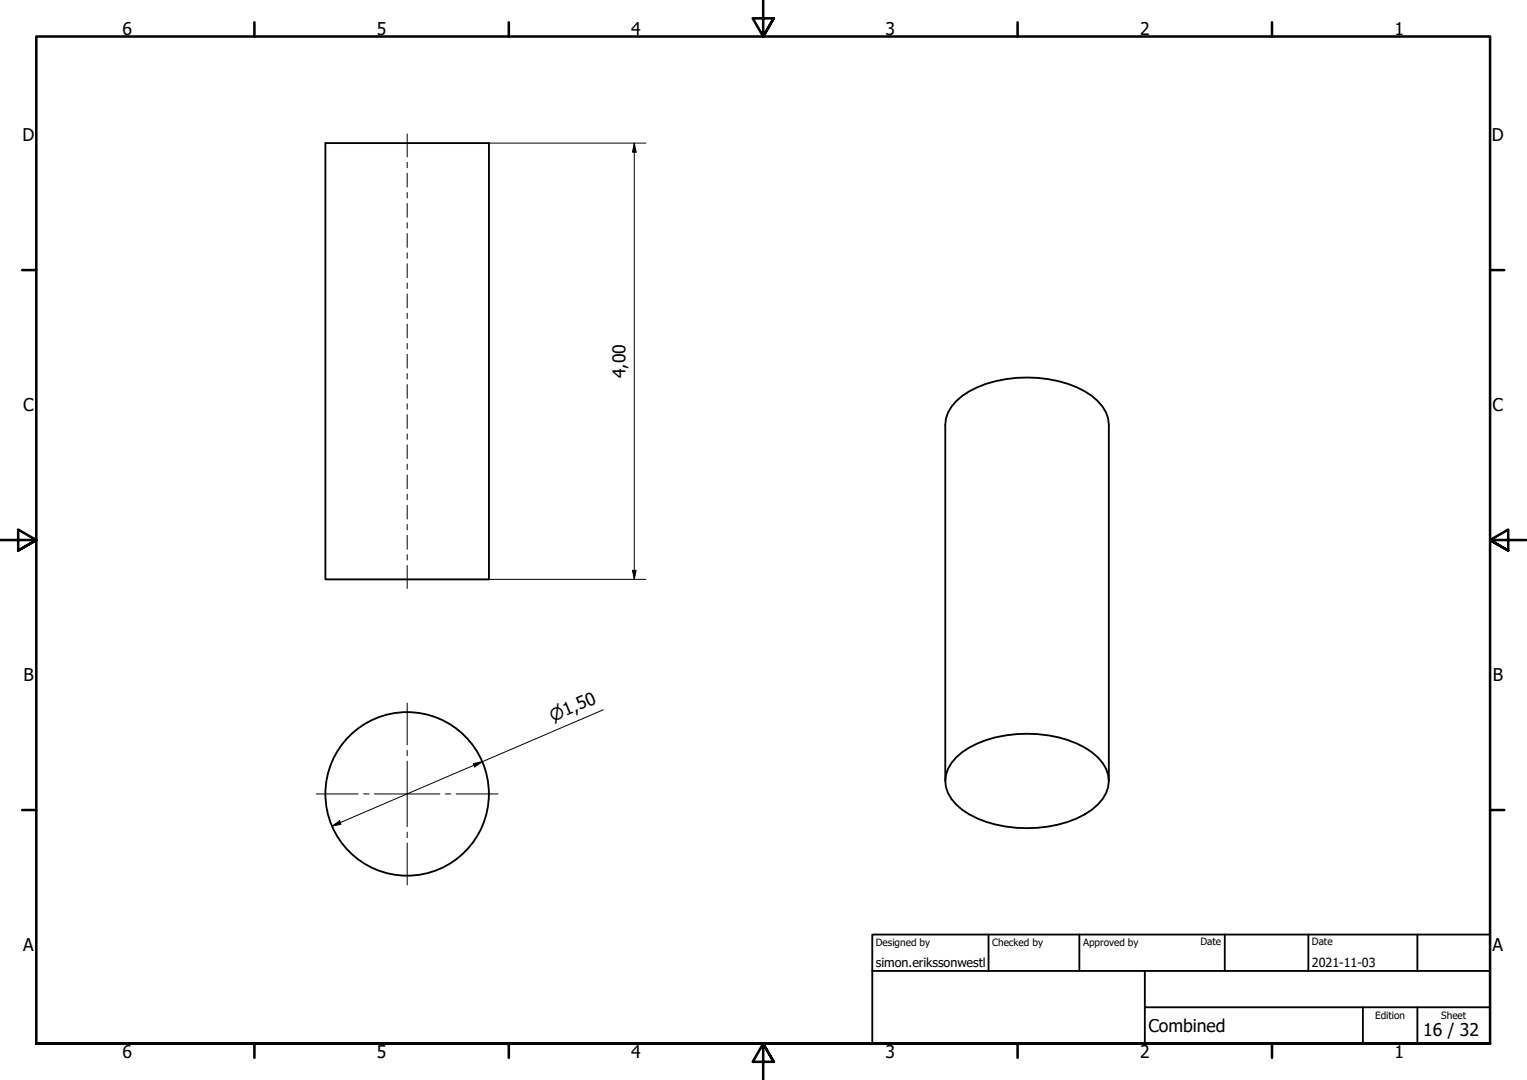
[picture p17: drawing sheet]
<svg xmlns="http://www.w3.org/2000/svg" width="420mm" height="297mm" viewBox="0 0 420 297" stroke-linecap="round" stroke-linejoin="round" font-family="sans-serif">
<defs><g id="words">
<g font-size="4.8">
<text x="33.7" y="9.6">6</text>
<text x="103.7" y="9.6">5</text>
<text x="173.7" y="9.6">4</text>
<text x="243.7" y="9.6">3</text>
<text x="313.7" y="9.6">2</text>
<text x="383.7" y="9.6">1</text>
<text x="6.2" y="38.9">D</text>
<text x="410.5" y="38.9">D</text>
<text x="172.1" y="104" transform="rotate(-90 172.1 104)">4,00</text>
<text x="6.4" y="113.2">C</text>
<text x="410.7" y="113.2">C</text>
<text x="6.4" y="187.4">B</text>
<text x="410.7" y="187.4">B</text>
<text x="6.4" y="261.7">A</text>
<text x="410.7" y="261.7">A</text>
<text x="316" y="283.8">Combined</text>
<text x="391.6" y="285">16 / 32</text>
<text x="33.7" y="290.9">6</text>
<text x="103.7" y="290.9">5</text>
<text x="173.7" y="290.9">4</text>
<text x="243.7" y="290.9">3</text>
<text x="313.7" y="290.9">2</text>
<text x="383.7" y="290.9">1</text>
</g>
<text font-size="4.6" x="152.1" y="198.6" transform="rotate(-23 152.1 198.6)">⌀1,50</text>
<g font-size="3.5">
<text x="241" y="266">simon.erikssonwestl</text>
<text x="361" y="266">2021-11-03</text>
</g>
<g font-size="2.8">
<text x="241" y="260.1">Designed by</text>
<text x="273" y="260.1">Checked by</text>
<text x="298" y="260.1">Approved by</text>
<text x="330.3" y="260">Date</text>
<text x="361" y="260">Date</text>
<text x="378.4" y="280.1">Edition</text>
<text x="396.6" y="280.1">Sheet</text>
</g>
</g></defs>
<!-- layer: Visible (ISO) -->
<g fill="none" stroke="#000" stroke-width=".51">
<path d="M89.5 39.4h45v119.9h-45zM260.1 214.8v-98a11.3 11.3 0 0 1 6.6-9.2 35.1 35.1 0 0 1 31.8 0 11.2 11.2 0 0 1 6.6 9.2v98M263.1 208.3a28.3 28.3 0 0 1 19.5-6.5 28.3 28.3 0 0 1 19.5 6.5 8.5 8.5 0 0 1 0 13 28.3 28.3 0 0 1-19.5 6.5 28.3 28.3 0 0 1-19.5-6.5 8.5 8.5 0 0 1 0-13z"/>
<circle cx="112" cy="218.4" r="22.5"/>
</g>
<!-- layer: Border (ISO) -->
<g fill="none" stroke="#000" stroke-width=".7">
<path d="M70 6.1v3.9M140 6.1v3.9M210 0v10l-2.9-5h5.8l-2.9 5 2.9-5M280 6.1v3.9M350 6.1v3.9M6.1 74.3h3.9M410 74.3h3.9M0 148.5h10l-5-2.8v5.7l5-2.9-5 2.9M420 148.5h-10l5-2.8v5.7l-5-2.9 5 2.9M6.1 222.8h3.9M410 222.8h3.9M10 287v-277h400v277h-400h400"/>
<path d="M70 287v3.9M140 287v3.9M212.9 292l-2.9-5 2.9 5h-5.8l2.9-5v10M280 287v3.9M350 287v3.9"/>
</g>
<!-- layer: Title (ISO) -->
<path d="M240 257h170v30h-170zM272 257v10M297 257v10M337 257v10M360 257v10M390 257v10M240 267h170M315 277h95M315 267v20M375 277v10M390 277v10" fill="none" stroke="#000" stroke-width=".51"/>
<!-- layer: Centerline (ISO) -->
<g fill="none" stroke="#000" stroke-width=".28">
<path d="M112 36.8v6.3M112 44.6v1.6M112 47.7v3.7M112 52.9v1.5M112 56v3.7M112 61.2v1.5M112 64.2v3.8M112 69.5v1.5M112 72.5v3.9M112 77.8v1.5M112 80.8v3.9M112 86.2v1.4"/>
<path d="M112 89.1v3.8M112 94.5v1.5M112 97.4v3.8M112 102.8v1.5M112 105.8v3.7M112 111v1.6M112 114.1v3.7M112 119.3v1.5M112 122.4v3.7M112 127.6v1.5M112 130.6v3.8M112 135.9v1.5"/>
<path d="M112 138.9v3.9M112 144.2v1.5M112 147.2v3.9M112 152.6v1.4M112 155.5v6.3"/>
</g>
<!-- layer: Center Mark (ISO) -->
<path d="M112 193.4v11.5M87 218.4h11.5M100 218.4h1.5M103 218.4h18M112 206.4v1.5M112 209.3v18.1M122.5 218.4h1.5M125.5 218.4h11.5M112 228.9v1.5M112 231.8v11.6" fill="none" stroke="#000" stroke-width=".28"/>
<!-- layer: Dimension (ISO) -->
<path d="M134.5 39.4h43.2M174.5 39.4l.5 2.5h-1zM174.5 39.4v119.9M134.5 159.3h43.2M174 156.9h1l-.5 2.4zM166 195.2l-74.6 32M130.2 210l2.5-.5-2.1 1.4zM91.4 227.2l2.1-1.4 .3 .9z" fill="none" stroke="#000" stroke-width=".28"/>
<g fill="#000">
<path d="M174.5 39.4l.5 2.5h-1z" fill-rule="evenodd"/>
<path d="M174 156.9h1l-.5 2.4z" fill-rule="evenodd"/>
<path d="M130.2 210l2.5-.5-2.1 1.4z" fill-rule="evenodd"/>
<path d="M91.4 227.2l2.1-1.4 .3 .9z" fill-rule="evenodd"/>
</g>
<use href="#words"/>
</svg>
